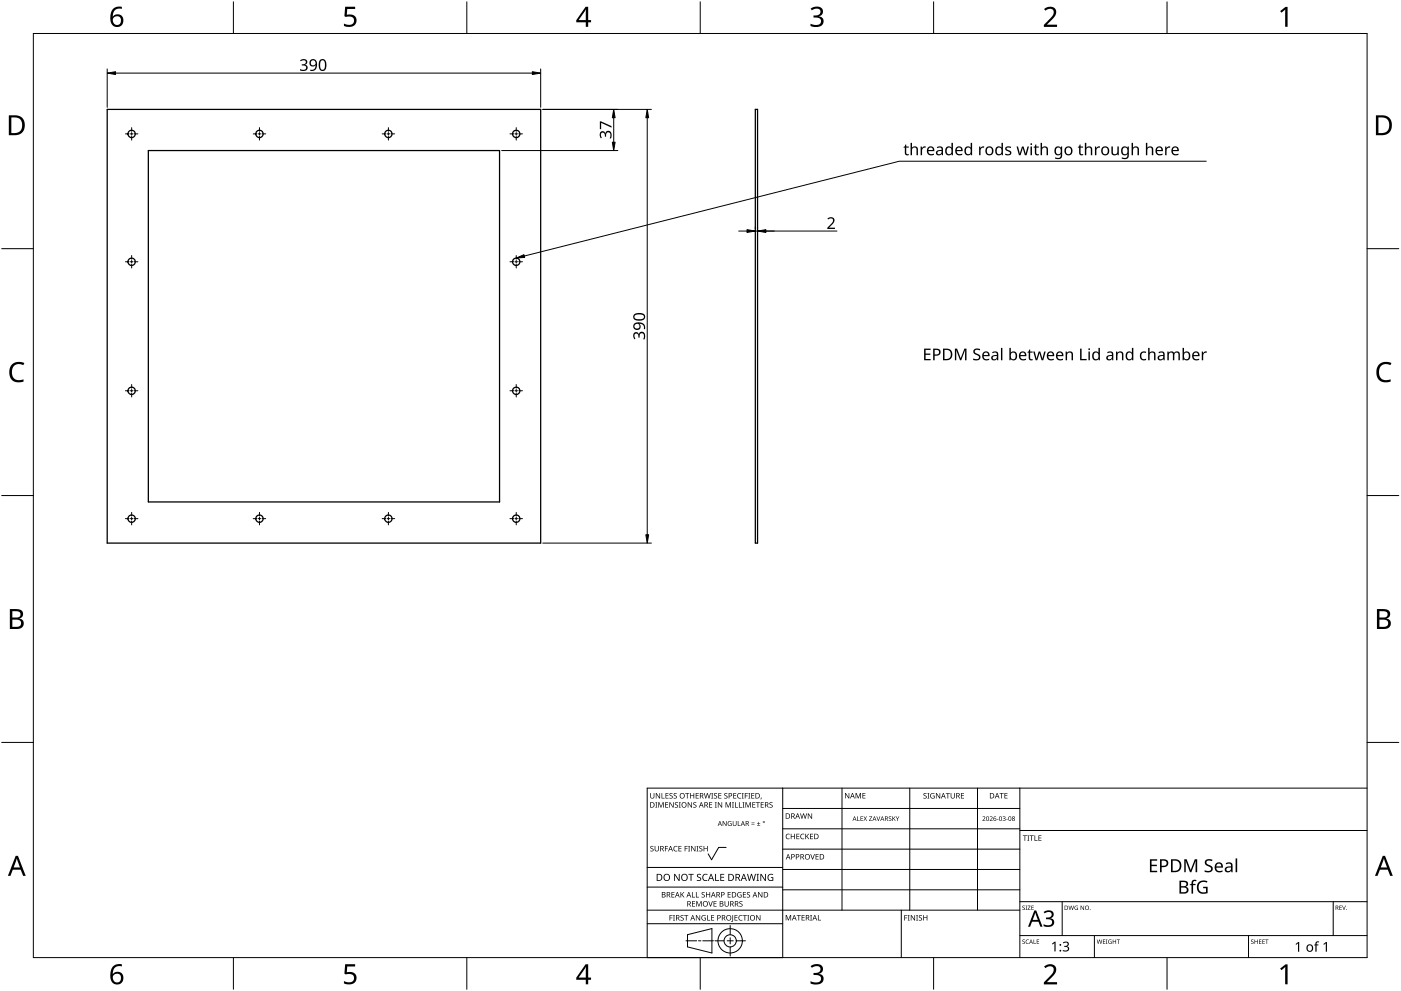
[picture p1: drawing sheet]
<svg xmlns="http://www.w3.org/2000/svg" width="420mm" height="297mm" viewBox="0 0 420 297" stroke-linecap="round" stroke-linejoin="round" font-family="sans-serif">
<g fill="none" stroke="#000" stroke-width=".38">
<path d="M32.2 32.8h129.9v130h-129.9zM226.5 32.8h.7v130h-.7zM44.5 45.1h105.3v105.4h-105.3z"/>
<circle cx="39.5" cy="40.1" r="1.11"/>
<circle cx="77.8" cy="40.1" r="1.1"/>
<circle cx="116.5" cy="40.1" r="1.11"/>
<circle cx="154.8" cy="40.1" r="1.1"/>
<circle cx="39.5" cy="78.5" r="1.11"/>
<circle cx="154.8" cy="78.5" r="1.1"/>
<circle cx="39.5" cy="117.1" r="1.11"/>
<circle cx="154.8" cy="117.1" r="1.1"/>
<circle cx="39.5" cy="155.5" r="1.11"/>
<circle cx="77.8" cy="155.5" r="1.1"/>
<circle cx="116.5" cy="155.5" r="1.11"/>
<circle cx="154.8" cy="155.5" r="1.1"/>
</g>
<path d="M10 10h400v277h-400z" fill="none" stroke="#000" stroke-width=".3"/>
<g fill="none" stroke="#000" stroke-width=".3">
<path d="M70 .5v9.5M140 .5v9.5M210 .5v9.5M280 .5v9.5M350 .5v9.5M.5 74.5h9.5M419.5 74.5h-9.5M.5 148.5h9.5M410 148.5h9.5M10 222.5h-9.5M410 222.5h9.5M70 287v9.5"/>
<path d="M140 287v9.5M210 287v9.5M280 287v9.5M350 287v9.5"/>
</g>
<g fill="#000">
<path d="M103.5 2h3v.7h-2.4l-.1 1.7a2.01 2.01 0 0 1 3 1.7 2.01 2.01 0 0 1-2.8 2l-1.1-.3v-.7a1.93 1.93 0 0 0 3-.6 1.37 1.37 0 0 0-.5-1.4 1.37 1.37 0 0 0-1.4-.1l-.5 .1-.4-.3zM243.1 2.6a2.32 2.32 0 0 1 3.7 .5 1.46 1.46 0 0 1-1.2 1.8 1.59 1.59 0 0 1 1.4 1.8 1.59 1.59 0 0 1-1.8 1.4l-2.1-.3v-.7a2.12 2.12 0 0 0 3.1-.5 1.21 1.21 0 0 0-1.6-1.3h-.6v-.7a1.53 1.53 0 0 0 2.1-1.1 1.49 1.49 0 0 0-2.6-.4zM313.1 2.7a2.03 2.03 0 0 1 2.1-.8 2.03 2.03 0 0 1 1.6 1.7 3.9 3.9 0 0 1-1.6 2.5l-1.2 1.3h3v.7h-3.9v-.6l1.5-1.6a2.56 2.56 0 0 0 1.3-2.9 1.62 1.62 0 0 0-2.4 .2zM383.9 3.3l1.6-1.2h.6v5.9h-.7l.1-5.2-1.2 1zM3.5 109.3a3.3 3.3 0 0 1 3.8-.5l-.3 .7a2.26 2.26 0 0 0-2.6 0 2.26 2.26 0 0 0-.8 2.6 2.12 2.12 0 0 0 3.1 1.7l.4-.1v.7a2.98 2.98 0 0 1-3.4-.4 2.98 2.98 0 0 1-.8-3.3zM413.5 109.3a3.3 3.3 0 0 1 3.8-.5l-.3 .7a2.26 2.26 0 0 0-2.7 0 2.26 2.26 0 0 0-.7 2.6 2.12 2.12 0 0 0 3.1 1.7l.4-.1v.7a2.98 2.98 0 0 1-3.4-.4 2.98 2.98 0 0 1-.8-3.3zM103.5 289h3v.7h-2.4l-.1 1.7a2.01 2.01 0 0 1 3 1.7 2.01 2.01 0 0 1-2.8 2l-1.1-.4v-.6a1.93 1.93 0 0 0 3-.7 1.37 1.37 0 0 0-.5-1.3 1.37 1.37 0 0 0-1.4-.1l-.5 .1-.4-.3zM243.1 289.6a2.32 2.32 0 0 1 3.7 .5 1.46 1.46 0 0 1-1.2 1.8 1.59 1.59 0 0 1 1.4 1.8 1.59 1.59 0 0 1-1.8 1.4l-2.1-.3v-.7a2.12 2.12 0 0 0 3.1-.5 1.21 1.21 0 0 0-1.6-1.4h-.6v-.6a1.53 1.53 0 0 0 2.1-1.1 1.49 1.49 0 0 0-2.6-.4zM313.1 289.7a2.03 2.03 0 0 1 2.1-.8 2.03 2.03 0 0 1 1.6 1.7 3.9 3.9 0 0 1-1.6 2.5l-1.2 1.3h3v.7h-3.9v-.7l1.5-1.5a2.56 2.56 0 0 0 1.3-2.9 1.62 1.62 0 0 0-2.4 .2zM383.9 290.3l1.6-1.2h.6v5.9h-.7l.1-5.2-1.2 1z"/>
<path d="M33.9 2.6a2.88 2.88 0 0 1 2.6-.6v.7a2.02 2.02 0 0 0-2.6 2.3 1.83 1.83 0 0 1 2.5-.3 1.83 1.83 0 0 1 .3 2.6 2.07 2.07 0 0 1-2.5 .6 2.07 2.07 0 0 1-1.1-2.4 4 4 0 0 1 .8-2.9zM33.8 6.2a1.3 1.3 0 0 0 2.6 0 1.3 1.3 0 0 0-2.6 0z"/>
<path d="M175.6 2h.8v4h.9v.7h-.9v1.3h-.7v-1.3h-2.9v-.6zM175.7 2.8l-2.2 3.2h2.2z"/>
<path d="M2.6 34.6h1.9a2.99 2.99 0 0 1 2.9 3 2.99 2.99 0 0 1-3.1 2.9h-1.7zM3.4 35.2v4.7h.8a2.35 2.35 0 0 0 2.4-2.1 2.35 2.35 0 0 0-1.9-2.6z"/>
<path d="M412.6 34.6h1.9a2.68 2.68 0 0 1 2.9 2.9 2.78 2.78 0 0 1-3.1 3h-1.7zM413.4 35.2v4.7h.8a2.35 2.35 0 0 0 2.4-2.1 2.35 2.35 0 0 0-2-2.6z"/>
<path d="M3 182.6h1.7a1.68 1.68 0 0 1 2.2 1.7 1.37 1.37 0 0 1-1.1 1.1 1.61 1.61 0 0 1 1.3 2 1.61 1.61 0 0 1-2 1.1h-2.1zM3.7 185.7v2.2h1.2a1.13 1.13 0 0 0 1.4-1.1 1.13 1.13 0 0 0-1.4-1.1zM3.7 183.2v1.9h1.1a1.02 1.02 0 0 0 1.3-1 1.02 1.02 0 0 0-1.4-.9z"/>
<path d="M412.9 182.6h1.7a1.68 1.68 0 0 1 2.3 1.7 1.37 1.37 0 0 1-1.1 1.1 1.61 1.61 0 0 1 1.3 2 1.61 1.61 0 0 1-2.1 1.1h-2.1zM413.7 185.7v2.2h1.2a1.13 1.13 0 0 0 1.4-1.1 1.13 1.13 0 0 0-1.5-1.1zM413.7 183.2v1.9h1.1a1.02 1.02 0 0 0 1.3-1 1.02 1.02 0 0 0-1.4-.9z"/>
<path d="M4.7 256.5h.7l2.3 6h-.8l-.7-1.8h-2.4l-.7 1.8h-.7zM5 257.3l-.9 2.7h1.9z"/>
<path d="M414.7 256.5h.7l2.3 6h-.8l-.7-1.8h-2.4l-.7 1.8h-.7zM415 257.3l-.9 2.7h1.9z"/>
<path d="M33.9 289.6a2.88 2.88 0 0 1 2.6-.6v.7a2.02 2.02 0 0 0-2.6 2.3 1.83 1.83 0 0 1 2.5-.3 1.83 1.83 0 0 1 .3 2.6 2.07 2.07 0 0 1-2.5 .6 2.07 2.07 0 0 1-1.1-2.4 4 4 0 0 1 .8-2.9zM33.8 293.2a1.3 1.3 0 0 0 2.6 0 1.3 1.3 0 0 0-2.6 0z"/>
<path d="M175.6 289h.8v4h.9v.7h-.9v1.3h-.7v-1.3h-2.9v-.6zM175.7 289.8l-2.2 3.2h2.2z"/>
</g>
<g fill="none" stroke="#000" stroke-width=".3">
<path d="M234.7 236.2v50.8h-40.6v-50.8h215.9M252.5 236.2v36.6M272.8 236.2v36.6M293.2 236.2v36.6M305.9 236.2v50.8M217.8 254h-2.3l-2.1 3.7-1-1.8M234.7 242.3h71.2M234.7 254.5h71.2M305.9 248.4h-71.2M410 248.9h-104.1M194.1 272.8h111.8M219 277.4v2.8"/>
<path d="M234.7 276.9h-40.6M234.7 265.9h-40.6M234.7 260h-40.6M270.3 272.8v14.2M305.9 260.6h-71.2M305.9 266.7h-71.2M305.9 270.3h104.1M318.6 270.3v10.1M399.8 270.3v10.1M205.7 282h3.2M206.2 280.2l7.3-1.9v7.3l-7.3-1.8zM209.5 282h.7"/>
<path d="M214 282h-3.2M214.4 282h2.8M218.1 282h1.8M219 281.1v1.8M219 283.8v2.8M223.6 282h-2.8M328.2 280.4v6.6M374.4 280.4v6.6M410 280.4h-104.1"/>
<circle cx="219" cy="282" r="3.7"/>
<circle cx="219" cy="282" r="1.83"/>
</g>
<g fill="#000">
<path d="M195 237.7h.2v1.1a.42 .42 0 0 0 .4 .4 .42 .42 0 0 0 .4-.4v-1.1h.2v1.1a.62 .62 0 0 1-.6 .6 .62 .62 0 0 1-.6-.6zM196.7 237.7h.2l.9 1.4v-1.4h.2v1.6h-.3l-.8-1.3v1.3h-.2zM198.4 237.7h.2v1.5h.7v.1h-.9zM199.6 237.7h.9v.2h-.7v.5h.6v.2h-.6v.6h.7v.1h-.9zM200.8 237.9l.6-.2 .3 .1v.2a.38 .38 0 0 0-.5-.2 .38 .38 0 0 0-.2 .5 .38 .38 0 0 0 .5 .2l.3 .3-.2 .4-.7 .1h-.2l.1-.2a.41 .41 0 0 0 .6 .1 .41 .41 0 0 0 .1-.5 .41 .41 0 0 0-.5-.2zM202.1 237.9l.5-.2 .4 .1-.1 .2a.38 .38 0 0 0-.5-.2 .38 .38 0 0 0-.2 .5 .38 .38 0 0 0 .5 .2l.3 .3-.1 .4-.7 .1h-.2l.1-.2a.41 .41 0 0 0 .5 .1 .41 .41 0 0 0 .2-.5 .41 .41 0 0 0-.6-.2zM205.5 237.7h1.2v.2h-.5v1.4h-.2v-1.4h-.5zM207 237.7h.2v.7h.8v-.7h.2v1.6h-.2v-.7h-.8v.7h-.2zM208.6 237.7h.9v.2h-.7v.5h.7v.2h-.7v.6h.7v.1h-.9zM211.1 237.7h.2l.4 1.4 .3-1.4h.2l.4 1.4 .4-1.4h.2l-.5 1.6h-.2l-.4-1.3-.3 1.3h-.3zM213.3 237.7h.6l-.2 .2v1.3l.2 .1h-.6l.2-.1v-1.3zM214.2 237.9l.5-.2 .4 .1-.1 .2a.38 .38 0 0 0-.5-.2 .38 .38 0 0 0-.2 .5 .38 .38 0 0 0 .5 .2l.3 .3-.1 .4-.7 .1h-.2l.1-.2a.41 .41 0 0 0 .5 .1 .41 .41 0 0 0 .2-.5 .41 .41 0 0 0-.6-.2z"/>
<path d="M215.4 237.7h.9v.2h-.7v.5h.7v.2h-.7v.6h.7v.1h-.9zM217.3 237.9l.5-.2 .4 .1-.1 .2a.38 .38 0 0 0-.5-.2 .38 .38 0 0 0-.2 .5 .38 .38 0 0 0 .5 .2l.3 .3-.2 .4-.6 .1h-.2l.1-.2a.41 .41 0 0 0 .5 .1 .41 .41 0 0 0 .2-.5 .41 .41 0 0 0-.6-.2zM219.9 237.7h.9v.2h-.7v.5h.7v.2h-.7v.6h.7v.1h-.9zM221.3 237.9l.6-.2 .4 .1-.1 .2a.66 .66 0 0 0-.9 .6 .66 .66 0 0 0 .9 .5 .77 .77 0 0 1-1.1-.1 .77 .77 0 0 1 .2-1.1zM222.5 237.7h.5l-.1 .2v1.3l.1 .1h-.5l.2-.1v-1.3zM223.4 237.7h.9v.2h-.7v.6h.6v.2h-.6v.6h-.2zM224.4 237.7h.6l-.2 .2v1.3l.2 .1h-.6l.2-.1v-1.3zM225.3 237.7h.9v.2h-.7v.5h.7v.2h-.7v.6h.7v.1h-.9zM228.2 239.1h.2l-.3 .5zM253.4 237.7h.3l.8 1.3v-1.3h.2v1.6h-.2l-.9-1.3v1.3h-.2zM256.6 237.7h.3l.5 1.3 .5-1.3h.3v1.6h-.2v-1.4l-.7 1.4-.5-1.4v1.4h-.2zM258.6 237.7h1v.2h-.7v.5h.6v.2h-.6v.5h.7v.2h-1z"/>
<path d="M277 237.9l.6-.2 .3 .1-.1 .2a.38 .38 0 0 0-.5-.2 .38 .38 0 0 0-.1 .5 .38 .38 0 0 0 .5 .2l.2 .3-.1 .4-.7 .1h-.2l.1-.2a.41 .41 0 0 0 .6 .1 .41 .41 0 0 0 .1-.5 .41 .41 0 0 0-.5-.2zM278.1 237.7h.6l-.2 .2v1.3l.2 .1h-.6l.2-.1v-1.3zM279.2 237.9l.7-.2 .4 .1-.1 .2a.67 .67 0 0 0-1 .5 .67 .67 0 0 0 .9 .6v-.4h-.4v-.2h.6v.8a.88 .88 0 0 1-1.2-.2 .88 .88 0 0 1 .1-1.2zM280.7 237.7h.2l.9 1.4v-1.4h.2v1.6h-.3l-.8-1.3v1.3h-.2zM283.7 237.7h1.2v.2h-.5v1.4h-.2v-1.4h-.5zM285.1 237.7h.2v1.1a.42 .42 0 0 0 .4 .4 .42 .42 0 0 0 .4-.4v-1.1h.2v1.1a.62 .62 0 0 1-.6 .6 .62 .62 0 0 1-.6-.6zM288.2 237.7h.9v.2h-.7v.5h.7v.2h-.7v.6h.7v.1h-.9zM299.8 237.7h1.2v.2h-.5v1.4h-.2v-1.4h-.5zM301.2 237.7h.9v.2h-.7v.5h.7v.2h-.7v.5h.7v.2h-.9zM195.1 253.7l.6-.2 .3 .1-.1 .2a.38 .38 0 0 0-.5-.1 .38 .38 0 0 0-.1 .5 .38 .38 0 0 0 .4 .2l.3 .2-.1 .5-.7 .1-.2-.1 .1-.1a.41 .41 0 0 0 .6 .1 .41 .41 0 0 0 .1-.6 .41 .41 0 0 0-.6-.2zM196.5 240.4h.6l-.2 .2v1.3l.2 .2h-.6l.2-.2v-1.3zM196.3 253.6h.2v1a.42 .42 0 0 0 .5 .4 .42 .42 0 0 0 .4-.4v-1h.2v1a.62 .62 0 0 1-.6 .6 .62 .62 0 0 1-.7-.6z"/>
<path d="M197.4 240.4h.3l.5 1.4 .5-1.4h.3v1.7h-.2l.1-1.5-.8 1.5-.5-1.5v1.5h-.2zM199.4 253.6h.9v.1h-.7v.6h.7v.2h-.7v.7h-.2zM199.5 240.4h.9v.2h-.7v.5h.6v.2h-.6v.6h.7v.2h-.9zM200.7 240.4h.3l.8 1.4v-1.4h.2v1.7h-.2l-.9-1.4v1.4h-.2zM202.2 253.8l.4-.3 .6 .1-.1 .2-.4-.1a.66 .66 0 0 0-.5 .9 .66 .66 0 0 0 .9 .4 .77 .77 0 0 1-1.1-.1 .77 .77 0 0 1 .2-1.1zM202.5 240.6l.5-.2 .3 .1v.2a.38 .38 0 0 0-.5-.2 .38 .38 0 0 0-.2 .5 .38 .38 0 0 0 .5 .2 .51 .51 0 0 1 .1 .9 .51 .51 0 0 1-.8-.3l.1 .1a.41 .41 0 0 0 .5 0 .41 .41 0 0 0 .1-.5 .41 .41 0 0 0-.5-.2zM203.6 240.4h.6l-.2 .2v1.3l.2 .2h-.6l.2-.2v-1.3zM203.5 253.6h.9v.1h-.7v.6h.6v.1h-.6v.6h.7v.2h-.9zM205.3 253.6h.9v.1h-.7v.6h.7v.2h-.7v.7h-.2zM206.4 253.6h.6l-.2 .1v1.3l.2 .2h-.6l.2-.2v-1.3zM206.2 240.4h.3l.8 1.4v-1.4h.2v1.7h-.2l-.9-1.4v1.4h-.2zM207.3 253.6h.2l.9 1.3v-1.3h.2v1.6h-.3l-.9-1.4 .1 1.4h-.2z"/>
<path d="M208 240.6l.5-.2 .4 .1-.1 .2a.38 .38 0 0 0-.5-.2 .38 .38 0 0 0-.2 .5 .38 .38 0 0 0 .5 .2 .51 .51 0 0 1 .1 .9 .51 .51 0 0 1-.8-.3l.1 .1a.41 .41 0 0 0 .5 0 .41 .41 0 0 0 .1-.5 .41 .41 0 0 0-.5-.2zM208.9 253.6h.6l-.2 .1v1.3l.2 .2h-.6l.2-.2v-1.3zM209.8 253.7l.5-.2 .3 .1v.2a.38 .38 0 0 0-.5-.1 .38 .38 0 0 0-.2 .5 .38 .38 0 0 0 .5 .2l.3 .2-.2 .5-.7 .1-.1-.1 .1-.1a.41 .41 0 0 0 .5 .1 .41 .41 0 0 0 .1-.6 .41 .41 0 0 0-.5-.2zM211 253.6h.2v.7h.8v-.7h.2v1.6h-.2v-.8h-.8v.8h-.2zM212.7 240.4h.9v.2h-.7v.5h.6v.2h-.6v.6h.7v.2h-.9zM214.4 240.4h.6l-.2 .2v1.3l.2 .2h-.6l.2-.2v-1.3zM215.3 240.4h.2l.9 1.4v-1.4h.2v1.7h-.3l-.8-1.4v1.4h-.2zM216.7 246.1h.2l.8 1.2v-1.2h.2v1.5h-.2l-.8-1.2v1.2h-.2zM217.6 240.4h.3l.5 1.4 .5-1.4h.3v1.7h-.2v-1.5l-.7 1.5-.5-1.5v1.5h-.2zM218.4 246.3l1-.1-.2 .1a.6 .6 0 0 0-.8 .5 .6 .6 0 0 0 .8 .6v-.4l-.3-.2h.5v.7a.8 .8 0 0 1-1-.2 .8 .8 0 0 1 0-1zM219.5 240.4h.6l-.2 .2v1.3l.2 .2h-.6l.2-.2v-1.3zM220.4 240.4h.2v1.5h.7v.2h-.9z"/>
<path d="M219.8 246.1h.1v.9a.38 .38 0 0 0 .4 .4 .38 .38 0 0 0 .4-.4v-.9h.2v.9a.56 .56 0 0 1-.6 .6 .56 .56 0 0 1-.5-.6zM221.3 246.1h.1v1.3h.7v.2h-.8zM221.6 240.4h.2v1.5h.7v.2h-.9zM222.7 240.4h.6l-.2 .2v1.3l.2 .2h-.6l.2-.2v-1.3zM223.6 240.4h.3l.5 1.4 .5-1.4h.3v1.7h-.2v-1.5l-.7 1.5-.6-1.5 .1 1.5h-.2zM225.4 247l.9 .1zM225.4 246.6l.9 .1zM225.6 240.4h.9v.2h-.7v.5h.7v.2h-.7v.6h.7v.2h-.9zM227 247.4l1 .2zM226.7 240.4h1.2v.2h-.5v1.5h-.2v-1.5h-.5zM227.4 246.3l.2 .5h.4l-.4 .1v.4l-.2-.4h-.4l.4-.1zM228.1 240.4h1v.2h-.7v.5h.6v.2h-.6v.6h.7v.2h-1z"/>
<path d="M230.8 240.6l.6-.2 .3 .1-.1 .2a.38 .38 0 0 0-.5-.2 .38 .38 0 0 0-.1 .5 .38 .38 0 0 0 .5 .2 .51 .51 0 0 1 0 .9 .51 .51 0 0 1-.8-.3l.1 .1a.41 .41 0 0 0 .6 0 .41 .41 0 0 0 .1-.5 .41 .41 0 0 0-.5-.2zM235.8 250.1l.5-.2 .6 .1-.1 .2-.4-.1a.66 .66 0 0 0-.5 .8 .66 .66 0 0 0 .9 .4 .77 .77 0 0 1-1.1-.1 .77 .77 0 0 1 .1-1.1zM237.2 249.9h.2v.7h.8v-.7h.2v1.6h-.2v-.7h-.8v.7h-.2zM238.8 249.9h.9v.2h-.7v.5h.7v.2h-.7v.5h.7v.2h-.9zM240.2 250.1l.6-.2 .4 .1v.2a.66 .66 0 0 0-1 .5 .66 .66 0 0 0 1 .6 .77 .77 0 0 1-1.1-.1 .77 .77 0 0 1 .1-1.1zM240 243.8h.2l.3 1.4 .4-1.4h.2l.4 1.4 .3-1.4h.2l-.4 1.6h-.2l-.4-1.4-.4 1.4h-.2zM241.5 249.9h.2v.8l.7-.8h.3l-.7 .7 .7 .9h-.2l-.6-.7-.2 .7h-.2zM243 256h.2l.5 1.4 .5-1.4h.2l-.6 1.6h-.2zM242.3 243.8h.2l.9 1.3v-1.3h.1v1.6h-.2l-.9-1.3 .1 1.3h-.2zM242.9 249.9h.9v.2h-.7v.5h.7v.2h-.7v.5h.7v.2h-.9zM244.6 256h.9v.2h-.7v.5h.7v.2h-.7v.5h.7v.2h-.9zM257.1 244.7h.1v1.2l.6 .2h-.7z"/>
<path d="M258.1 244.7h.7l-.6 .1v.5h.6l-.6 .1v.5l.6 .2h-.7zM259 244.7l.5 .5 .5-.5-.4 .6 .4 .8-.5-.6-.6 .6 .5-.8zM260.6 244.7h.9l-.7 1.2 .8 .2h-1l.7-1.3zM262.9 244.7h.1l.4 1.2 .4-1.2h.2l-.5 1.4h-.2zM266.6 244.8l.4-.1 .3 .2a.33 .33 0 0 0-.5-.1 .33 .33 0 0 0-.1 .5 .33 .33 0 0 0 .5 .1 .43 .43 0 0 1 0 .7 .43 .43 0 0 1-.7-.3 .33 .33 0 0 0 .5 .2 .33 .33 0 0 0 0-.5l-.4-.3zM267.6 244.7h.2v.7l.8-.7-.5 .6 .5 .8-.7-.7-.1 .7h-.2zM268.6 244.7l.6 .7 .5-.7-.4 .8v.6h-.2v-.6zM294.7 244.8a.49 .49 0 0 1 .7 .1 .49 .49 0 0 1-.3 .7l-.3 .3 .7 .2h-.9l.4-.5a.37 .37 0 0 0 .4-.6 .37 .37 0 0 0-.7-.1zM296.8 244.8a.49 .49 0 0 1 .8 .1 .49 .49 0 0 1-.3 .7l-.3 .3 .7 .2h-.9l.4-.5a.37 .37 0 0 0 .3-.6 .37 .37 0 0 0-.6-.1zM299 245.5l.4 .1zM300.7 244.8a.42 .42 0 0 1 .7-.2 .42 .42 0 0 1-.1 .7 .44 .44 0 0 1 .2 .7 .44 .44 0 0 1-.7 0l-.1-.2a.35 .35 0 0 0 .5 .2 .35 .35 0 0 0 .1-.5l-.4-.2a.3 .3 0 0 0 .4-.1 .3 .3 0 0 0-.1-.4 .3 .3 0 0 0-.4 .1zM301.8 245.5l.4 .1z"/>
<path d="M306.8 250.4h1.2v.2h-.5v1.4h-.2v-1.4h-.5zM308.1 250.4h.6l-.2 .2v1.3l.2 .1h-.6l.2-.1v-1.3zM308.8 250.4h1.2v.2h-.5v1.4h-.2v-1.4h-.5zM310.2 250.4h.3v1.4h.7v.2h-1zM311.4 250.4h.9v.2h-.7v.5h.7v.2h-.7v.5h.7v.2h-.9zM200.8 274.3h.9v.2h-.7v.5h.7v.2h-.7v.7h-.2zM201.4 267.4h.9v.2h-.7v.5h.6v.1h-.6v.6h.7v.2h-.9zM201.8 274.3h.6l-.2 .2v1.3l.2 .1h-.6l.2-.1v-1.3zM202.2 261.9h.3l1.1 1.8v-1.8h.2v2.1h-.3l-1.1-1.7v1.7h-.2zM204.1 274.4l.6-.1 .3 .1v.1a.38 .38 0 0 0-.5-.1 .38 .38 0 0 0-.2 .5 .38 .38 0 0 0 .5 .2l.3 .3-.2 .4-.7 .1h-.2l.2-.2a.41 .41 0 0 0 .5 .1 .41 .41 0 0 0 .1-.6 .41 .41 0 0 0-.5-.1zM204.1 267.4h.2v.8l.7-.8h.2l-.6 .7 .7 .9h-.3l-.6-.8-.1 .8h-.2zM205.2 274.3h1.2v.2h-.5v1.4h-.2v-1.4h-.5z"/>
<path d="M206.4 261.9h1.6v.3h-.6v1.8h-.3v-1.8h-.7zM207.5 267.4h.2v1.4h.7v.2h-.9zM207.5 270.1h.9v.2h-.7v.5h.7v.2h-.7v.6h.7v.1h-.9zM208.7 267.4h.2v1.4h.7v.2h-.9zM208.8 270.1h.3l.5 1.3 .5-1.3h.3v1.6h-.2v-1.4l-.7 1.4-.5-1.4v1.4h-.2zM208.7 274.3h.2l.9 1.3v-1.3h.2v1.6h-.3l-.8-1.3v1.3h-.2zM209.1 262.1l.4-.2 .8 .1-.3 .2a.44 .44 0 0 0-.7 .2 .44 .44 0 0 0 .5 .5l.5 .5-.3 .6a.71 .71 0 0 1-1-.3l.3 .1a.47 .47 0 0 0 .7-.3 .47 .47 0 0 0-.6-.5l-.4-.3zM210.6 274.5l.7-.2 .4 .1-.1 .1a.67 .67 0 0 0-1 .5 .67 .67 0 0 0 .9 .7v-.5h-.4v-.1h.6v.8a.88 .88 0 0 1-1.2-.2 .88 .88 0 0 1 .1-1.2zM210.5 267.5l.5-.1 .4 .1-.1 .1a.38 .38 0 0 0-.5-.1 .38 .38 0 0 0-.2 .5 .38 .38 0 0 0 .5 .2l.3 .3-.1 .4-.7 .1-.2-.1 .1-.1a.41 .41 0 0 0 .5 .1 .41 .41 0 0 0 .2-.6 .41 .41 0 0 0-.6-.1zM210.9 262.2l.7-.3 .6 .1-.1 .3a.85 .85 0 0 0-1.2 .7 .85 .85 0 0 0 1.2 .8v.2a1.1 1.1 0 0 1-1.4-.4 1.1 1.1 0 0 1 .2-1.4zM212.1 274.3h.2v1.4h.7v.2h-.9zM212.4 270.1h.2l.5 1.4 .5-1.4h.2l-.6 1.6h-.2z"/>
<path d="M211.7 267.4h.2v.7h.9v-.7h.2v1.6h-.2v-.8h-.9v.8h-.2zM213.3 274.3h.9v.2h-.7v.5h.6v.2h-.6v.5h.7v.2h-.9zM214.5 261.9h.2v1.9h1v.2h-1.2zM214 270.1h.9v.2h-.7v.5h.7v.2h-.7v.6h.7v.1h-.9zM216 261.9h1.2v.3h-.9v.6h.8v.3h-.8v.7h.9v.2h-1.2zM217.3 270.1h.2v1.1a.42 .42 0 0 0 .4 .4 .42 .42 0 0 0 .4-.4v-1.1h.3v1.1a.62 .62 0 0 1-.7 .6 .62 .62 0 0 1-.6-.6zM218.2 267.4h.9v.2h-.7v.5h.7v.1h-.7v.6h.7v.2h-.9zM219.6 274.3h.3l-.1 1.7-.5 .3v-.2l.3-.1zM220.3 274.3h.9v.2h-.7v.5h.6v.2h-.6v.5h.7v.2h-.9zM221.3 267.6l.7-.2 .4 .1-.1 .1a.67 .67 0 0 0-1 .5 .67 .67 0 0 0 .9 .7v-.5h-.3v-.2h.5v.8a.88 .88 0 0 1-1.2-.1 .88 .88 0 0 1 .1-1.2zM221.7 274.5l.4-.2 .6 .1-.1 .1h-.4a.66 .66 0 0 0-.5 .8 .66 .66 0 0 0 .9 .4 .77 .77 0 0 1-1.1-.1 .77 .77 0 0 1 .2-1.1zM221.8 270.3l.6-.2 .3 .1-.1 .2a.38 .38 0 0 0-.5-.2 .38 .38 0 0 0-.2 .5 .38 .38 0 0 0 .5 .2 .51 .51 0 0 1 .1 .8 .51 .51 0 0 1-.8-.2h.1a.41 .41 0 0 0 .5 .1 .41 .41 0 0 0 .2-.5 .41 .41 0 0 0-.6-.2z"/>
<path d="M222.8 274.3h1.2v.2h-.5v1.4h-.2v-1.4h-.5zM222.8 267.4h.9v.2h-.7v.5h.7v.1h-.7v.6h.7v.2h-.9zM224.1 274.3h.6l-.2 .2v1.3l.2 .1h-.6l.2-.1v-1.3zM224.1 267.5l.5-.1 .3 .1v.1a.38 .38 0 0 0-.5-.1 .38 .38 0 0 0-.2 .5 .38 .38 0 0 0 .5 .2l.3 .3-.2 .4-.7 .1-.1-.1 .1-.1a.41 .41 0 0 0 .5 .1 .41 .41 0 0 0 .1-.6 .41 .41 0 0 0-.5-.1zM224 261.9h.3l.4 1.8 .5-1.8h.3l.5 1.8 .4-1.8h.3l-.5 2.1h-.3l-.5-1.8-.5 1.8h-.3zM226.9 261.9h.7l-.2 .3v1.6l.2 .2h-.7l.2-.2v-1.6zM226.8 274.3h.2l.9 1.3v-1.3h.2v1.6h-.3l-.9-1.3 .1 1.3h-.2zM227.3 267.4h.3l.8 1.3v-1.3h.2v1.6h-.2l-.9-1.3v1.3h-.2zM228 261.9h.3l1.2 1.8v-1.8h.2v2.1h-.3l-1.1-1.7v1.7h-.3zM230.5 262.2l.9-.3 .5 .1-.1 .3a.87 .87 0 0 0-1.4 .6 .87 .87 0 0 0 1.3 .9v-.6h-.5v-.3h.7v1.1a1.15 1.15 0 0 1-1.5-.3 1.15 1.15 0 0 1 .1-1.5zM235.6 274.3h.3l.5 1.3 .6-1.3h.3v1.6h-.2v-1.4l-.7 1.4-.6-1.4v1.4h-.2zM238.9 274.3h1.3v.2h-.5v1.4h-.2v-1.4h-.6z"/>
<path d="M240.4 274.3h.9v.2h-.7v.5h.7v.1h-.7v.6h.7v.2h-.9zM242.9 274.3h.6l-.2 .1v1.3l.2 .2h-.6l.2-.2v-1.3zM245.3 274.3h.2v1.4h.7v.2h-.9zM271.2 274.3h.9v.2h-.7v.5h.7v.2h-.7v.7h-.2zM272.2 274.3h.6l-.2 .2v1.3l.2 .1h-.6l.2-.1v-1.3zM273.1 274.3h.3l.8 1.3v-1.3h.2v1.6h-.2l-.9-1.3v1.3h-.2zM274.7 274.3h.6l-.2 .2v1.3l.2 .1h-.6l.2-.1v-1.3zM275.6 274.4l.6-.1 .3 .1v.1a.38 .38 0 0 0-.5-.1 .38 .38 0 0 0-.2 .5 .38 .38 0 0 0 .5 .2 .53 .53 0 0 1 .1 .8 .53 .53 0 0 1-.8 0v-.2a.41 .41 0 0 0 .6 .1 .41 .41 0 0 0 .1-.6 .41 .41 0 0 0-.5-.1zM276.9 274.3h.2v.7h.8v-.7h.2v1.6h-.2v-.7h-.8v.7h-.2zM306.7 271.6l.4-.2 .2 .2a.32 .32 0 0 0-.4 0 .32 .32 0 0 0-.1 .4 .32 .32 0 0 0 .4 .1 .41 .41 0 0 1 0 .7 .41 .41 0 0 1-.6-.2 .31 .31 0 0 0 .4 .1 .31 .31 0 0 0 .1-.5l-.5-.2zM307.6 271.5h.4l-.1 1.1 .1 .2h-.4l.1-.2zM308.2 271.5h.8l-.6 1.1 .7 .2h-.9l.6-1.2z"/>
<path d="M309.3 271.5h.7l-.5 .1v.4h.5l-.5 .1v.5l.5 .2h-.7zM313 273.4a1.74 1.74 0 0 1 1.7-.6 1.74 1.74 0 0 1 1.3 1.3 1.18 1.18 0 0 1-1 1.1 1.3 1.3 0 0 1 1.2 1.5 1.3 1.3 0 0 1-1.5 1.1l-1.7-.2v-.6a1.73 1.73 0 0 0 2.5-.4 .99 .99 0 0 0-1.3-1.1h-.5v-.5a1.13 1.13 0 0 0 1.2-.1 1.13 1.13 0 0 0 .4-1.1 1.42 1.42 0 0 0-2 0zM320.4 271.5h.2l.3 1.1 .3-1.1h.1l.4 1.1 .2-1.1h.2l-.4 1.3h-.1l-.3-1.2-.3 1.2h-.2zM322.4 271.6l.9-.1-.3 .1a.53 .53 0 0 0-.6 .6 .53 .53 0 0 0 .7 .4v-.4l-.2-.1h.4v.6a.71 .71 0 0 1-.9-.1 .71 .71 0 0 1 0-1zM324.1 271.5l.9 1v-1h.1v1.3l-.9-1.1-.1 1.1zM344.9 257.6h2.1v.4h-1.6v1.2h1.5v.4h-1.5v1.4h1.6v.4h-2.1zM355.2 257.6h.7l1.2 3.1 1.2-3.1h.7v3.8h-.4v-3.4l-1.3 3.4h-.4l-1.3-3.4v3.4h-.4zM357.6 264l1-.3 .2 .1-.1 .4a.62 .62 0 0 0-.7 0 .62 .62 0 0 0-.2 .7h.7v.4h-.7v2.6h-.5v-2.6h-.5v-.2l.5-.2zM359.5 264.4a2.49 2.49 0 0 1 2.6-.3l-.2 .5a1.6 1.6 0 0 0-2.4 1.2 1.6 1.6 0 0 0 2.2 1.6v-1.2h-.9v-.4h1.4v1.9a2.12 2.12 0 0 1-3.2-1.1v-.2a2.22 2.22 0 0 1 .5-2zM361.5 257.9a1.84 1.84 0 0 1 2.1-.2l-.1 .4-.5-.1a.74 .74 0 0 0-1.2 .4 .74 .74 0 0 0 .9 .9 1.17 1.17 0 0 1 1 1.5 1.17 1.17 0 0 1-1.7 .7l-.7-.2v-.5l.5 .2a.84 .84 0 0 0 1 .1 .84 .84 0 0 0 .3-1l-.6-.4a1.18 1.18 0 0 1-1-1.8zM370.6 257.3h.4v4.1h-.4zM401.7 271.4h.7l-.6 .2v.4h.6l-.6 .1v.5l.6 .1h-.7z"/>
<path d="M402.5 271.4h.2l.4 1.2 .3-1.2h.2l-.5 1.3zM306.7 281.7l.4-.1 .2 .2a.32 .32 0 0 0-.4-.1 .32 .32 0 0 0-.1 .5 .32 .32 0 0 0 .4 .1 .41 .41 0 0 1 0 .6 .41 .41 0 0 1-.6-.2 .31 .31 0 0 0 .4 .2 .31 .31 0 0 0 .1-.5l-.5-.3zM307.8 281.8l.4-.2 .4 .1-.1 .1a.52 .52 0 0 0-.8 .5 .52 .52 0 0 0 .8 .4 .61 .61 0 0 1-.9 0 .61 .61 0 0 1 .2-.9zM310 281.6h.1v1.2l.6 .1h-.7zM310.9 281.6h.7l-.5 .2v.4h.5l-.5 .1v.5l.5 .1h-.7zM315.5 282.9l1.1-.6v2.9h-.4v-2.6l-.5 .5zM318.7 282.5a.98 .98 0 0 1 1.2-.3 .98 .98 0 0 1 .6 1l-.5 .4a.82 .82 0 0 1 .6 1.1 .82 .82 0 0 1-1.1 .5l-.8-.1v-.4l.6 .2a.6 .6 0 0 0 1-.4 .6 .6 0 0 0-.8-.7h-.3v-.3h.3a.58 .58 0 0 0 .6-.7 .58 .58 0 0 0-1-.1l-.2 .1zM328.9 281.6h.2l.3 1.1 .3-1.1h.1l.3 1.1 .3-1.1h.2l-.4 1.3h-.1l-.4-1.1-.3 1.1h-.1zM330.8 281.6h.7l-.6 .2v.4h.6l-.6 .1v.5l.6 .1h-.7zM331.7 281.6h.4l-.1 1.2 .1 .1h-.4l.1-.1zM332.5 281.8l.9-.1-.2 .1a.53 .53 0 0 0-.7 .5 .53 .53 0 0 0 .7 .5v-.4l-.2-.2h.4v.7a.71 .71 0 0 1-.9-.2 .71 .71 0 0 1 0-.9zM333.7 281.6h.2v.6h.6v-.6h.2v1.3h-.2v-.6h-.6v.6h-.2z"/>
<path d="M334.9 281.6h1l-.4 .2v1.1h-.2v-1.1zM375.2 281.7l.5-.1 .2 .2a.32 .32 0 0 0-.4-.1 .32 .32 0 0 0-.1 .5 .32 .32 0 0 0 .4 .1 .41 .41 0 0 1 0 .6 .41 .41 0 0 1-.6-.2 .31 .31 0 0 0 .4 .2 .31 .31 0 0 0 .1-.5l-.5-.3zM376.2 281.6h.2v.6h.7v-.6h.1v1.3h-.1v-.6h-.7v.6h-.2zM377.6 281.6h.7l-.6 .2v.4h.6l-.6 .1v.5l.6 .1h-.7zM378.6 281.6h.7l-.5 .2v.4h.5l-.5 .1v.5l.5 .1h-.7zM379.4 281.6h1l-.4 .2v1.1h-.2v-1.1zM388.5 283l1.1-.6v2.9h-.3v-2.6l-.6 .5zM394.7 282.3l.9-.1-.1 .3h-.5l-.1 .2-.1 .4h.6v.3h-.6v1.9h-.3v-1.9h-.4l.4-.3zM396.9 283l1.1-.6v2.9h-.4v-2.6l-.5 .5z"/>
<path d="M203.7 238.5a.81 .81 0 0 1 1.6 0 .81 .81 0 0 1-1.6 0zM204.2 238l-.1 .5a.6 .6 0 0 0 .6 .6 .6 .6 0 0 0 .6-.7 .6 .6 0 0 0-.8-.5z"/>
<path d="M209.9 237.7h.4a.47 .47 0 0 1 .6 .3 .47 .47 0 0 1-.3 .6l.5 .7h-.3l-.4-.6h-.3v.6h-.2zM210.1 237.9v.6h.2a.31 .31 0 0 0 .4-.3 .31 .31 0 0 0-.4-.3z"/>
<path d="M218.5 237.7h.7l.4 .4-.2 .5-.7 .1v.6h-.2zM218.7 237.9v.6a.39 .39 0 0 0 .7-.3 .39 .39 0 0 0-.7-.3z"/>
<path d="M226.6 237.7h.5a.81 .81 0 0 1 .8 .9 .81 .81 0 0 1-.9 .7h-.4zM226.8 237.9v1.3h.2a.58 .58 0 0 0 .7-.7l-.2-.5z"/>
<path d="M255.6 237.7h.1l.7 1.6h-.2l-.2-.5h-.7l-.2 .5h-.2zM255.6 237.9l-.2 .7h.5z"/>
<path d="M282.8 237.7h.2l.6 1.6h-.2l-.2-.5h-.6l-.2 .5h-.2zM282.9 237.9l-.2 .8h.5z"/>
<path d="M286.8 237.7h.4a.47 .47 0 0 1 .6 .3 .47 .47 0 0 1-.3 .6l.4 .7h-.2l-.4-.6h-.3v.6h-.2zM287 237.9v.6h.2a.31 .31 0 0 0 .4-.3 .31 .31 0 0 0-.4-.3z"/>
<path d="M296.9 237.7h.5a.81 .81 0 0 1 .8 .8 .81 .81 0 0 1-.9 .8h-.4zM297.1 237.9v1.2h.2a.64 .64 0 0 0 .7-.6 .64 .64 0 0 0-.7-.6z"/>
<path d="M298.9 237.7h.2l.7 1.6h-.3l-.1-.5h-.7l-.2 .5h-.2zM299 237.9l-.2 .7h.5z"/>
<path d="M195 240.4h.5a.81 .81 0 0 1 .8 .9 .81 .81 0 0 1-.8 .8h-.5zM195.2 240.6v1.3h.2a.58 .58 0 0 0 .7-.7l-.2-.5z"/>
<path d="M198 253.6h.5a.47 .47 0 0 1 .5 .3 .47 .47 0 0 1-.3 .6l.5 .7h-.3l-.4-.7h-.3v.7h-.2zM198.2 253.7v.6h.3a.31 .31 0 0 0 .3-.3 .31 .31 0 0 0-.4-.3z"/>
<path d="M201 253.6h.2l.6 1.6h-.2l-.2-.5h-.6l-.2 .5h-.2zM201.1 253.8l-.3 .7h.6z"/>
<path d="M204.3 241.3a.81 .81 0 0 1 1.6 0 .81 .81 0 0 1-1.6 0zM204.8 240.7a.62 .62 0 0 0-.1 1 .62 .62 0 0 0 .9-.2h.1a.58 .58 0 0 0-.2-.8 .58 .58 0 0 0-.7 0z"/>
<path d="M210.2 240.4h.2l.6 1.7h-.2l-.2-.5h-.6l-.2 .5h-.2zM210.3 240.7l-.2 .7h.5z"/>
<path d="M211.3 240.4h.4a.47 .47 0 0 1 .6 .4 .47 .47 0 0 1-.3 .5l.4 .8h-.2l-.4-.7h-.3v.7h-.2zM211.5 240.6v.6h.2a.31 .31 0 0 0 .4-.3 .31 .31 0 0 0-.4-.3z"/>
<path d="M215.8 246.1l.7 1.5-.3-.5h-.6l-.4 .5zM215.9 246.3l-.3 .6h.5z"/>
<path d="M222.7 246.1l.7 1.5-.3-.5h-.6l-.4 .5zM222.8 246.3l-.2 .6h.4z"/>
<path d="M223.6 246.1h.4a.42 .42 0 0 1 .5 .3 .42 .42 0 0 1-.2 .5l.4 .7h-.2l-.4-.6h-.3v.6h-.2zM223.8 246.3v.5h.2a.28 .28 0 0 0 .4-.3 .28 .28 0 0 0-.4-.2z"/>
<path d="M228.8 246.4a.31 .31 0 0 1 .6 0 .31 .31 0 0 1-.6 0zM228.9 246.4a.2 .2 0 0 0 .4 0 .2 .2 0 0 0-.4 0z"/>
<path d="M229.4 240.4h.5a.47 .47 0 0 1 .5 .4 .47 .47 0 0 1-.3 .5l.5 .8h-.3l-.4-.7h-.3v.7h-.2zM229.6 240.6v.6h.3a.31 .31 0 0 0 .3-.3 .31 .31 0 0 0-.4-.3z"/>
<path d="M236.3 256h.2l.6 1.6h-.2l-.2-.5h-.7l-.2 .5h-.2zM236.4 256.2l-.3 .7h.5z"/>
<path d="M235.6 243.8h.5a.73 .73 0 0 1 .8 .8 .75 .75 0 0 1-.8 .8h-.5zM235.8 244v1.2h.3a.58 .58 0 0 0 .6-.6l-.2-.5z"/>
<path d="M237.3 243.8h.4a.47 .47 0 0 1 .6 .3 .47 .47 0 0 1-.3 .6l.5 .7h-.3l-.4-.7h-.3v.7h-.2zM237.5 244v.6h.2a.31 .31 0 0 0 .4-.3 .31 .31 0 0 0-.4-.3z"/>
<path d="M237.3 256h.7l.3 .4-.1 .5-.7 .1v.6h-.2zM237.5 256.2v.6a.39 .39 0 0 0 .6-.3 .39 .39 0 0 0-.6-.3z"/>
<path d="M238.7 256h.7l.3 .4-.2 .5-.6 .1v.6h-.2zM238.9 256.2v.6a.39 .39 0 0 0 .6-.3 .39 .39 0 0 0-.6-.3z"/>
<path d="M239.1 243.8h.2l.6 1.6h-.2l-.2-.5h-.6l-.2 .5h-.2zM239.2 244l-.2 .7h.5z"/>
<path d="M240.1 256h.4a.47 .47 0 0 1 .6 .3 .47 .47 0 0 1-.3 .6l.4 .7h-.2l-.4-.6h-.3v.6h-.2zM240.3 256.2v.6h.2a.31 .31 0 0 0 .4-.3 .31 .31 0 0 0-.4-.3z"/>
<path d="M241.3 256.8a.81 .81 0 0 1 1.6 0 .81 .81 0 0 1-1.6 0zM241.8 256.3l-.2 .5a.6 .6 0 0 0 .7 .5 .6 .6 0 0 0 .5-.7 .6 .6 0 0 0-.7-.4z"/>
<path d="M244.2 249.9h.5a.81 .81 0 0 1 .8 .8 .81 .81 0 0 1-.9 .8h-.4zM244.4 250.1v1.3h.2a.57 .57 0 0 0 .7-.7l-.2-.5z"/>
<path d="M245.9 256h.5a.81 .81 0 0 1 .8 .8 .81 .81 0 0 1-.9 .8h-.4zM246.1 256.2v1.3h.2a.57 .57 0 0 0 .6-.7l-.2-.5z"/>
<path d="M256.2 244.7l.7 1.4-.4-.5h-.5l-.3 .5zM256.3 244.9l-.2 .6h.4z"/>
<path d="M262.2 244.7l.7 1.4-.4-.5h-.5l-.4 .5zM262.2 244.9l-.2 .6h.5z"/>
<path d="M264.5 244.7l.7 1.4-.3-.5h-.6l-.3 .5zM264.6 244.9l-.2 .6h.4z"/>
<path d="M265.4 244.7h.4a.39 .39 0 0 1 .5 .3 .39 .39 0 0 1-.3 .4l.4 .7-.6-.6h-.2v.6h-.2zM265.6 244.8v.5h.2a.26 .26 0 0 0 .3-.2 .26 .26 0 0 0-.3-.3z"/>
<path d="M295.9 244.8l.4-.1 .3 .3v.7l-.3 .4-.3-.1-.2-.3zM296 244.9l-.1 .3a.39 .39 0 0 0 0 .6 .39 .39 0 0 0 .5 0 .39 .39 0 0 0 .1-.6l-.2-.3z"/>
<path d="M298.1 244.8l.6-.1-.5 .2-.1 .5a.46 .46 0 0 1 .7 .2 .46 .46 0 0 1-.5 .6 .46 .46 0 0 1-.4-.6zM298.1 245.6a.3 .3 0 0 0 .6 0 .3 .3 0 0 0-.6 0z"/>
<path d="M299.8 244.8l.4-.1 .2 .3 .1 .7-.3 .4-.3-.1-.2-.3zM299.9 244.9l-.1 .3a.39 .39 0 0 0 0 .6 .39 .39 0 0 0 .5 0 .39 .39 0 0 0 0-.6l-.1-.3z"/>
<path d="M302.6 244.8l.4-.1 .3 .3v.7l-.3 .4-.5-.3zM302.7 244.9l-.1 .3a.39 .39 0 0 0 0 .6 .39 .39 0 0 0 .5 0 .39 .39 0 0 0 0-.6l-.1-.3z"/>
<path d="M303.6 244.8l.3-.1a.34 .34 0 0 1 .4 .2 .34 .34 0 0 1-.2 .4 .38 .38 0 0 1 .1 .6 .38 .38 0 0 1-.6 0 .38 .38 0 0 1 .2-.6zM303.7 245.7a.27 .27 0 0 0 .5 0 .27 .27 0 0 0-.5 0zM303.7 245a.25 .25 0 0 0 .5 0 .25 .25 0 0 0-.5 0z"/>
<path d="M347.9 257.6h1a1.22 1.22 0 0 1 1.5 1.2 1.22 1.22 0 0 1-1.6 1.1h-.4v1.5h-.5zM348.4 258v1.5a.97 .97 0 0 0 1.1-.1 .97 .97 0 0 0 .3-1l-.5-.4z"/>
<path d="M351.2 257.6h1.2a1.94 1.94 0 0 1 1.9 2 1.94 1.94 0 0 1-2 1.8h-1.1zM351.7 258v3h.5a1.53 1.53 0 0 0 1.6-1.5 1.53 1.53 0 0 0-1.5-1.5z"/>
<path d="M198.5 267.4h.4a.42 .42 0 0 1 .6 .2 .42 .42 0 0 1-.2 .6 .44 .44 0 0 1 .3 .5 .44 .44 0 0 1-.5 .3h-.6zM198.7 268.2v.6h.3a.31 .31 0 0 0 .4-.3 .31 .31 0 0 0-.4-.3zM198.7 267.6v.5h.3a.28 .28 0 0 0 .3-.3 .28 .28 0 0 0-.3-.2z"/>
<path d="M196.9 261.9h.7a1.05 1.05 0 0 1 1 1.1 1.05 1.05 0 0 1-1.1 1h-.6zM197.2 262.2v1.6h.3a.83 .83 0 0 0 .8-.8 .83 .83 0 0 0-.7-.8z"/>
<path d="M200 267.4h.4a.47 .47 0 0 1 .6 .3 .47 .47 0 0 1-.3 .6l.4 .7h-.2l-.4-.7h-.3v.7h-.2zM200.2 267.6v.6h.2a.31 .31 0 0 0 .4-.3 .31 .31 0 0 0-.4-.3z"/>
<path d="M199.2 262.2a1.02 1.02 0 0 1 1.6 .1 1.02 1.02 0 0 1-.3 1.5 1.02 1.02 0 0 1-1.5-.5zM199.5 262.3a.83 .83 0 0 0-.2 1.2 .83 .83 0 0 0 1.1 .2l.2-.2a.81 .81 0 0 0-.1-1.1 .81 .81 0 0 0-1-.1z"/>
<path d="M202.7 274.3h.5a.47 .47 0 0 1 .6 .3 .47 .47 0 0 1-.3 .6l.4 .7h-.2l-.4-.7h-.4v.7h-.2zM202.9 274.5v.6h.3a.31 .31 0 0 0 .4-.3 .31 .31 0 0 0-.4-.3z"/>
<path d="M203 267.4h.2l.7 1.6h-.3l-.1-.5h-.7l-.2 .5h-.2zM203.1 267.6l-.2 .7h.5z"/>
<path d="M204.5 262.2a1.02 1.02 0 0 1 1.6 .1 1.02 1.02 0 0 1-.3 1.5 1.02 1.02 0 0 1-1.5-.5zM204.8 262.3a.83 .83 0 0 0-.2 1.2 .83 .83 0 0 0 1.1 .2l.2-.2a.81 .81 0 0 0 0-1.1 .81 .81 0 0 0-1.1-.1z"/>
<path d="M206.1 270.1h.5a.47 .47 0 0 1 .6 .3 .47 .47 0 0 1-.4 .6l.5 .7h-.2l-.4-.6h-.4v.6h-.2zM206.3 270.3v.6h.3a.31 .31 0 0 0 .4-.3 .31 .31 0 0 0-.4-.3z"/>
<path d="M206.5 267.4h.2l.6 1.6h-.2l-.2-.5h-.6l-.2 .5h-.2zM206.6 267.6l-.3 .7h.5z"/>
<path d="M207.7 274.3h.1l.7 1.6h-.2l-.2-.5h-.7l-.2 .5h-.2zM207.7 274.5l-.2 .7h.5z"/>
<path d="M210.7 270.9a.81 .81 0 0 1 1.6 0 .81 .81 0 0 1-1.6 0zM211 270.9a.6 .6 0 0 0 1.2 0 .6 .6 0 0 0-1.2 0z"/>
<path d="M213.1 261.9h.3l.8 2.1h-.3l-.2-.6h-.9l-.2 .6h-.3zM213.2 262.2l-.3 1h.7z"/>
<path d="M213.8 267.4h.2l.6 1.6h-.2l-.2-.5h-.6l-.2 .5h-.2zM213.9 267.6l-.2 .7h.5z"/>
<path d="M214.9 267.4h.4a.47 .47 0 0 1 .6 .3 .47 .47 0 0 1-.3 .6l.4 .7h-.2l-.4-.7h-.3v.7h-.2zM215.1 267.6v.6h.2a.31 .31 0 0 0 .4-.3 .31 .31 0 0 0-.4-.3z"/>
<path d="M215.8 270.1h.5a.42 .42 0 0 1 .6 .2 .42 .42 0 0 1-.3 .6 .44 .44 0 0 1 .4 .5 .44 .44 0 0 1-.6 .3h-.6zM216 271v.6h.4a.31 .31 0 0 0 .4-.3 .31 .31 0 0 0-.4-.3zM216 270.3v.5h.3a.28 .28 0 0 0 .4-.3 .28 .28 0 0 0-.4-.2z"/>
<path d="M215.1 274.3h.7l.3 .4-.1 .5-.7 .1v.6h-.2zM215.3 274.5v.6a.39 .39 0 0 0 .6-.3 .39 .39 0 0 0-.6-.3z"/>
<path d="M216.5 274.3h.4a.47 .47 0 0 1 .6 .3 .47 .47 0 0 1-.3 .6l.4 .7h-.2l-.4-.7h-.3v.7h-.2zM216.7 274.5v.6h.2a.31 .31 0 0 0 .4-.3 .31 .31 0 0 0-.4-.3z"/>
<path d="M216.3 267.4h.7l.3 .3-.2 .5-.6 .2v.6h-.2zM216.5 267.6v.6a.39 .39 0 0 0 .6-.3 .39 .39 0 0 0-.6-.3z"/>
<path d="M219 270.1h.4a.47 .47 0 0 1 .6 .3 .47 .47 0 0 1-.3 .6l.4 .7h-.2l-.4-.6h-.3v.6h-.2zM219.2 270.3v.6h.2a.31 .31 0 0 0 .4-.3 .31 .31 0 0 0-.4-.3z"/>
<path d="M217.7 275.1a.81 .81 0 0 1 1.6 0 .81 .81 0 0 1-1.6 0zM218.2 274.6l-.2 .5a.6 .6 0 0 0 .7 .5 .6 .6 0 0 0 .5-.7 .6 .6 0 0 0-.7-.4z"/>
<path d="M218.4 261.9h.7a1.05 1.05 0 0 1 1 1.1 1.05 1.05 0 0 1-1.1 1h-.6zM218.7 262.2v1.6h.3a.83 .83 0 0 0 .8-.8 .83 .83 0 0 0-.8-.8z"/>
<path d="M220.4 270.1h.4a.47 .47 0 0 1 .6 .3 .47 .47 0 0 1-.3 .6l.4 .7h-.2l-.4-.6h-.3v.6h-.2zM220.6 270.3v.6h.2a.31 .31 0 0 0 .4-.3 .31 .31 0 0 0-.4-.3z"/>
<path d="M219.5 267.4h.5a.81 .81 0 0 1 .8 .8 .81 .81 0 0 1-.9 .8h-.4zM219.7 267.6v1.2h.2a.64 .64 0 0 0 .7-.6 .64 .64 0 0 0-.6-.6z"/>
<path d="M220.6 261.9h.6a.61 .61 0 0 1 .7 .5 .61 .61 0 0 1-.4 .7l.6 .9h-.3l-.5-.8h-.5v.8h-.2zM220.8 262.2v.8h.4a.4 .4 0 0 0 .4-.4 .4 .4 0 0 0-.5-.4z"/>
<path d="M222.9 261.9h.3l.8 2.1h-.3l-.2-.6h-.9l-.2 .6h-.3zM223.1 262.2l-.4 1h.7z"/>
<path d="M224.8 275.1a.81 .81 0 0 1 1.6 0 .81 .81 0 0 1-1.6 0zM225.3 274.6l-.2 .5a.6 .6 0 0 0 .7 .5 .6 .6 0 0 0 .5-.7 .6 .6 0 0 0-.7-.4z"/>
<path d="M226.3 267.4h.2l.6 1.6h-.2l-.2-.5h-.6l-.2 .5h-.2zM226.4 267.6l-.3 .7h.6z"/>
<path d="M229.1 267.4h.5a.81 .81 0 0 1 .8 .8 .81 .81 0 0 1-.9 .8h-.4zM229.3 267.6v1.2h.2a.58 .58 0 0 0 .7-.6l-.2-.5z"/>
<path d="M238.1 274.3h.2l.6 1.6h-.2l-.2-.5h-.6l-.2 .5h-.2zM238.2 274.5l-.3 .7h.6z"/>
<path d="M241.7 274.3h.4a.47 .47 0 0 1 .6 .3 .47 .47 0 0 1-.3 .6l.4 .7h-.2l-.4-.7h-.3v.7h-.2zM241.9 274.5v.6h.2a.31 .31 0 0 0 .4-.4 .31 .31 0 0 0-.4-.2z"/>
<path d="M244.3 274.3h.1l.7 1.6h-.2l-.2-.5h-.7l-.2 .5h-.2zM244.3 274.5l-.2 .7h.5z"/>
<path d="M310.2 272.9h.6l1.9 4.9h-.7l-.6-1.5h-1.9l-.6 1.5h-.6zM310.5 273.5l-.8 2.2h1.5z"/>
<path d="M319.3 271.5h.7l.3 .5a.61 .61 0 0 1-.7 .8h-.3zM319.4 271.6v1h.5l.2-.8z"/>
<path d="M325.3 272.1a.65 .65 0 0 1 1.3 0 .65 .65 0 0 1-1.3 0zM325.6 272.1a.48 .48 0 0 0 .9 0 .48 .48 0 0 0-.9 0z"/>
<path d="M353.7 264h1.1a1 1 0 0 1 1.4 .4 1 1 0 0 1-.5 1.3l-.1 .1a1.06 1.06 0 0 1 .8 1.3 1.06 1.06 0 0 1-1.3 .8h-1.4zM354.2 266v1.4h.8a.73 .73 0 0 0 .9-.7 .73 .73 0 0 0-.9-.7zM354.2 264.4v1.2h.7a.67 .67 0 0 0 .9-.7 .67 .67 0 0 0-.9-.5z"/>
<path d="M364.6 258.9a1.25 1.25 0 0 1 1.6-.3 1.25 1.25 0 0 1 .6 1.5h-2a1.11 1.11 0 0 0 .6 1 1.11 1.11 0 0 0 1.2-.2v.4a1.58 1.58 0 0 1-2.1-.3 1.58 1.58 0 0 1 .1-2.1zM365 259.1l-.2 .6h1.5a.71 .71 0 0 0-.7-.8z"/>
<path d="M367.6 258.7a1.2 1.2 0 0 1 1.3-.3 1.2 1.2 0 0 1 .7 1v2h-.3l-.1-.4a.99 .99 0 0 1-1.3 .5 .99 .99 0 0 1-.5-1.3 .99 .99 0 0 1 1.3-.5h.5v-.2a.65 .65 0 0 0-.4-.6 .65 .65 0 0 0-.7 0l-.3 .2zM367.9 260.3a.66 .66 0 0 0 .5 .9 .66 .66 0 0 0 .8-.7v-.5z"/>
<path d="M400.6 271.4h.3a.37 .37 0 0 1 .5 .3 .37 .37 0 0 1-.3 .5l.4 .5-.8-.5v.5h-.1zM400.7 271.6v.5h.2a.25 .25 0 0 0 .3-.3 .25 .25 0 0 0-.3-.2z"/>
<path d="M309.1 281.6l.7 1.3-.3-.4h-.6l-.3 .4zM309.2 281.8l-.2 .6h.4z"/>
<path d="M391.6 284.2a1.1 1.1 0 0 1 2.2 0 1.1 1.1 0 0 1-2.2 0zM392.4 283.5l-.2 .7a.72 .72 0 0 0 .9 .8 .72 .72 0 0 0 .3-1.2 .63 .63 0 0 0-1-.3z"/>
<circle cx="326.9" cy="272.7" r=".12"/>
<circle cx="403.9" cy="272.6" r=".12"/>
<circle cx="318" cy="285" r=".27"/>
<circle cx="318" cy="283.2" r=".27"/>
</g>
<g fill="none" stroke="#000" stroke-width=".3">
<path d="M39.5 38.3v1.1M39.5 39.7v.8M77.8 38.3v1.1M77.8 39.7v.8M116.5 38.3v1.1M116.5 39.7v.8M154.8 38.3v1.1M154.8 39.7v.8M37.6 40.1h1.1M39.5 40.9v1.1M39.9 40.1h-.8M41.4 40.1h-1.1"/>
<path d="M75.9 40.1h1.1M77.8 40.9v1.1M78.2 40.1h-.8M79.7 40.1h-1.1M114.6 40.1h1.1M116.5 40.9v1.1M116.9 40.1h-.8M118.4 40.1h-1.1M152.9 40.1h1.1M154.8 40.9v1.1M155.2 40.1h-.8M156.7 40.1h-1.1"/>
<path d="M37.6 78.5h1.1M39.1 78.5h.8M39.5 79.2v1.1M39.5 76.6v1.1M39.5 78.1v.7M40.3 78.5h1.1M152.9 78.5h1.1M154.4 78.5h.8M154.8 79.2v1.1M154.8 76.6v1.1M154.8 78.1v.7M155.6 78.5h1.1"/>
<path d="M37.6 117.1h1.1M39.5 117.9v1.1M39.5 115.3v1.1M39.5 116.7v.8M39.9 117.1h-.8M41.4 117.1h-1.1M152.9 117.1h1.1M154.8 117.9v1.1M154.8 115.3v1.1M154.8 116.7v.8M155.2 117.1h-.8M156.7 117.1h-1.1"/>
<path d="M37.6 155.5h1.1M39.1 155.5h.8M39.5 156.2v1.1M39.5 153.6v1.1M39.5 155.1v.7M40.3 155.5h1.1M75.9 155.5h1.1M77.4 155.5h.8M77.8 156.2v1.1M77.8 153.6v1.1M77.8 155.1v.7M78.6 155.5h1.1"/>
<path d="M114.6 155.5h1.1M116.1 155.5h.8M116.5 156.2v1.1M116.5 153.6v1.1M116.5 155.1v.7M117.3 155.5h1.1M152.9 155.5h1.1M154.4 155.5h.8M154.8 156.2v1.1M154.8 153.6v1.1M154.8 155.1v.7M155.6 155.5h1.1"/>
</g>
<g fill="none" stroke="#000" stroke-width=".3">
<path d="M32.2 20.7v11.5M159.6 21.9h-124.9M162.1 20.7v11.5M162.8 32.8h32.6M184.1 35.3v7.3M194.1 35.3v125M150.4 45.1h34.9M361.8 48.3h-92.1l-114.9 29.1M221.5 69.3h2.5M226.5 68v.6M227.2 68v.6M251 69.3h-24.5"/>
<path d="M195.4 162.8h-32.6"/>
</g>
<path d="M32.2 21.9l2.5-.4v.8zM159.6 21.5l2.5 .4-2.5 .4zM184.1 32.8l.4 2.5h-.9zM194.1 32.8l.4 2.5h-.8zM183.6 42.6h.9l-.4 2.5zM154.8 77.4l2.3-1.1 .2 .8zM224 68.8l2.5 .5-2.5 .4zM227.2 69.3l2.5-.5v.9zM193.7 160.3h.8l-.4 2.5z" fill="#000" stroke="#000" stroke-width=".3"/>
<g fill="#000">
<path d="M90 18.1a1.19 1.19 0 0 1 1.3-.5 1.19 1.19 0 0 1 .8 1.1l-.2 .5-.5 .2a.98 .98 0 0 1 .9 1.2 .98 .98 0 0 1-1.4 .7l-.9-.2v-.4l.4 .2a.81 .81 0 0 0 1.1 0 .81 .81 0 0 0 .2-1l-1.2-.3v-.3a.76 .76 0 0 0 1-.1 .76 .76 0 0 0 .1-1l-.7-.1-.7 .3zM180.1 39.6l.4-.3 .5 .1 .5 .6a.98 .98 0 0 1 1.3-.8 .98 .98 0 0 1 .6 1.3l-.2 1h-.4l.2-.5a.81 .81 0 0 0 0-1 .81 .81 0 0 0-1-.2l-.2 1.2h-.4a.76 .76 0 0 0-.1-1 .76 .76 0 0 0-1-.1l-.1 .7 .3 .7-.3 .2a1.65 1.65 0 0 1-.1-1.9zM179.9 36.4l3.5 1.4v.5l-3.1-1.5v1.9h-.4zM271.5 43.3h.3v.6h.7v.3h-.7v1.8l.2 .2h.6l-.1 .3a.77 .77 0 0 1-1.2-.7v-1.6h-.3v-.2l.4-.1zM273.1 42.8h.4v1.5a1 1 0 0 1 1.1-.4 1 1 0 0 1 .7 .9v1.7h-.4v-1.6a.7 .7 0 0 0-.9-.7 .7 .7 0 0 0-.5 1v1.3h-.4zM276.1 43.9h.3l.1 .5 .5-.5h.6v.4h-.6l-.4 .4-.1 1.8h-.4zM293.6 43.9h.4l.1 .5 .4-.5h.7l-.1 .4h-.6l-.3 .4-.1 1.8h-.5zM301.6 44.2l.6-.3 1.1 .1-.2 .4-.5-.2a.42 .42 0 0 0-.7 .2 .42 .42 0 0 0 .4 .5l.8 .5 .2 .4a1.2 1.2 0 0 1-1.9 .6v-.4l.7 .2a.51 .51 0 0 0 .8-.3 .51 .51 0 0 0-.6-.6l-.4-.1a.66 .66 0 0 1-.3-1zM304.9 43.9h.4l.5 2.2 .7-2.2h.5l.6 2.2 .5-2.2h.5l-.7 2.6h-.5l-.7-2.1-.6 2.1h-.5zM310.5 43.3h.3v.6h.7v.3h-.7v1.8l.2 .2h.6l-.1 .3a.77 .77 0 0 1-1.2-.7v-1.6h-.3v-.2l.4-.1zM312.1 42.8h.4v1.5a1 1 0 0 1 1.1-.4 1 1 0 0 1 .7 .9v1.7h-.4v-1.6a.7 .7 0 0 0-.9-.7 .7 .7 0 0 0-.5 1v1.3h-.4zM323.8 43.3h.3v.6h.7v.3h-.7v1.8l.2 .2h.5v.3a.77 .77 0 0 1-1.2-.7v-1.6h-.3v-.2l.3-.1z"/>
<path d="M325.4 42.8h.4v1.5a1 1 0 0 1 1.1-.4 1 1 0 0 1 .7 .9v1.7h-.5v-1.6a.7 .7 0 0 0-.8-.7 .7 .7 0 0 0-.5 1v1.3h-.4zM328.4 43.9h.3l.1 .5 .5-.5h.6l-.1 .4h-.5l-.4 .4-.1 1.8h-.4zM333.3 43.9h.4v1.7a.7 .7 0 0 0 .9 .6 .7 .7 0 0 0 .5-.9v-1.4h.4v2.6h-.3l-.1-.3a1.01 1.01 0 0 1-1.1 .3 1.01 1.01 0 0 1-.7-.9zM339.4 42.8h.4v1.5a1 1 0 0 1 1.1-.4 1 1 0 0 1 .7 .9v1.7h-.5v-1.6a.7 .7 0 0 0-.8-.7 .7 .7 0 0 0-.5 1v1.3h-.4zM343.7 42.8h.4v1.5a1 1 0 0 1 1.1-.4 1 1 0 0 1 .7 .9v1.7h-.5v-1.6a.7 .7 0 0 0-.8-.7 .7 .7 0 0 0-.5 1v1.3h-.4zM349.4 43.9h.4v.5l.5-.5h.7l-.1 .4h-.6l-.3 .4-.1 1.8h-.5zM248.1 65.5a1.21 1.21 0 0 1 2 0 1.21 1.21 0 0 1-.5 1.8l-1 .9h1.8v.4h-2.3v-.3l1.3-1.3a.83 .83 0 0 0 .3-1.3 .83 .83 0 0 0-1.3 .1zM190.1 99.8l.5-.2h.5l.5 .7a.98 .98 0 0 1 1.2-.9 .98 .98 0 0 1 .7 1.4l-.2 .9h-.4l.2-.4a.81 .81 0 0 0 0-1.1 .81 .81 0 0 0-1-.2l-.3 1.2h-.3a.76 .76 0 0 0-.1-1 .76 .76 0 0 0-1-.1l-.1 .7 .3 .7-.3 .2a1.65 1.65 0 0 1-.2-1.9zM277.1 104.5h2v.4h-1.5v1.1h1.4v.4h-1.4v1.2h1.5v.4h-2zM286.4 104.5h.6l1.1 2.9 1.1-2.9h.7v3.5h-.5l.1-3.1-1.2 3.1h-.4l-1.1-3.1v3.1h-.4zM292.1 104.8a1.65 1.65 0 0 1 1.9-.2l-.2 .4-.4-.1a.66 .66 0 0 0-1.1 .3 .66 .66 0 0 0 .8 .8 1.05 1.05 0 0 1 .9 1.4 1.05 1.05 0 0 1-1.5 .6l-.7-.1v-.5l.8 .2a.69 .69 0 0 0 1-.4 .69 .69 0 0 0-.8-.8 1.01 1.01 0 0 1-.7-1.6zM308.7 104.8h.2v.6h.8v.3h-.8l.1 1.7 .2 .3 .5-.1-.1 .4a.77 .77 0 0 1-1.1-.8v-1.5h-.4v-.2l.4-.2z"/>
<path d="M309.9 105.4h.4l.5 2.1 .7-2.1h.5l.6 2.1 .6-2.1h.4l-.7 2.6h-.5l-.7-2.2-.6 2.2h-.5zM319.6 105.4h.3l.1 .3a1 1 0 0 1 1.1-.3 1 1 0 0 1 .7 .9v1.7h-.4v-1.7a.7 .7 0 0 0-.9-.6 .7 .7 0 0 0-.5 .9v1.4h-.4zM323.9 104.5h.5v3.1h1.5v.4h-2zM334.7 105.4h.3l.1 .3a1 1 0 0 1 1.1-.3 1 1 0 0 1 .7 .9v1.7h-.4v-1.7a.7 .7 0 0 0-.9-.6 .7 .7 0 0 0-.5 .9v1.4h-.4zM342.2 105.7l1.1-.4 .5 .2-.2 .3a.95 .95 0 0 0-1.3 .9 .95 .95 0 0 0 1.4 .8v.4l-.7 .1a1.4 1.4 0 0 1-1.1-.9 1.4 1.4 0 0 1 .3-1.4zM344.3 104.3h.5l-.1 1.4a1 1 0 0 1 1.1-.3 1 1 0 0 1 .7 .9v1.7h-.4v-1.7a.7 .7 0 0 0-.9-.6 .7 .7 0 0 0-.4 .9v1.4h-.5zM350.1 105.4h.3l.1 .3a.99 .99 0 0 1 1.6 .1 .93 .93 0 0 1 1.1-.4 .93 .93 0 0 1 .6 .9v1.7h-.4v-1.7a.64 .64 0 0 0-.7-.6 .64 .64 0 0 0-.5 .8v1.5h-.4v-1.7a.66 .66 0 0 0-.9-.6 .66 .66 0 0 0-.4 .9v1.4h-.4zM360.4 105.4h.4v.4l.5-.4 .6-.1v.4l-.6 .1-.4 .3-.1 1.9h-.4z"/>
<path d="M93.1 18a1.22 1.22 0 0 1 1.4-.1 1.22 1.22 0 0 1 .6 1.3 1.64 1.64 0 0 1-2.1 2v-.3h.8l.5-.3 .4-1.1a1.09 1.09 0 0 1-1.7 .1 1.09 1.09 0 0 1 .1-1.6zM93.2 18.8a.76 .76 0 0 0 1.5 0 .76 .76 0 0 0-1.5 0z"/>
<path d="M96 17.9a1.26 1.26 0 0 1 1.5 .1 1.26 1.26 0 0 1 .4 1.5 1.27 1.27 0 0 1-.3 1.4 1.27 1.27 0 0 1-1.5 .2 2.75 2.75 0 0 1-.1-3.2zM96.3 18.3a2.26 2.26 0 0 0 .3 2.6 .95 .95 0 0 0 .9-1.4 1 1 0 0 0-.9-1.4z"/>
<path d="M278.3 44.2a1.13 1.13 0 0 1 1.4-.2 1.13 1.13 0 0 1 .5 1.3h-1.8a1 1 0 0 0 .6 .9 1 1 0 0 0 1.1-.2v.4a1.42 1.42 0 0 1-1.9-.3 1.42 1.42 0 0 1 .1-1.9zM278.6 44.4l-.2 .6h1.4a.63 .63 0 0 0-.7-.8z"/>
<path d="M281 44.1l.2-.1a1.02 1.02 0 0 1 1.6 .7v1.8h-.3l-.1-.3a.89 .89 0 0 1-1.2 .4 .89 .89 0 0 1-.4-1.2 .89 .89 0 0 1 1.1-.4l.5-.1-.1-.5a.85 .85 0 0 0-1.2 0zM281.2 45.5a.61 .61 0 0 0 .6 .8 .61 .61 0 0 0 .6-.8v-.3z"/>
<path d="M283.9 44.1l.8-.2 .7 .3-.1-1.4h.5v3.7h-.4l-.1-.3-.8 .4a1.44 1.44 0 0 1-1.1-1.1 1.44 1.44 0 0 1 .5-1.4zM284.2 44.4a.98 .98 0 0 0-.3 1.2 .98 .98 0 0 0 1.2 .5 .99 .99 0 0 0 .3-1.2 .99 .99 0 0 0-1.2-.5z"/>
<path d="M286.8 44.2a1.13 1.13 0 0 1 1.4-.2 1.13 1.13 0 0 1 .5 1.3h-1.8a1 1 0 0 0 .6 .9 1 1 0 0 0 1.1-.2v.4l-.9 .2a1.39 1.39 0 0 1-1.2-.9 1.39 1.39 0 0 1 .3-1.5zM287.1 44.4l-.2 .6h1.4a.64 .64 0 0 0-.8-.8z"/>
<path d="M289.7 44.1l.7-.2 .7 .3v-1.4h.4v3.7h-.3l-.1-.3a1.14 1.14 0 0 1-1.5 .2 1.14 1.14 0 0 1-.4-1.5zM289.9 44.4a.98 .98 0 0 0-.3 1.2 .98 .98 0 0 0 1.2 .5 .99 .99 0 0 0 .3-1.2 .99 .99 0 0 0-1.2-.5z"/>
<path d="M295.8 44.2a1.23 1.23 0 0 1 1.4-.2 1.23 1.23 0 0 1 .7 1.2 1.28 1.28 0 0 1-1.7 1.3 1.28 1.28 0 0 1-.5-2.1zM296.2 44.4l-.2 .8a.83 .83 0 0 0 .9 1 .83 .83 0 0 0 .6-1.2 .77 .77 0 0 0-.4-.7 .77 .77 0 0 0-.9 .1z"/>
<path d="M298.9 44.1l.8-.2 .7 .3-.1-1.4h.5v3.7h-.4l-.1-.3-.8 .4a1.44 1.44 0 0 1-1.1-1.1 1.44 1.44 0 0 1 .5-1.4zM299.2 44.4l-.2 .4a.97 .97 0 0 0 .6 1.4 1.01 1.01 0 0 0 .8-1 1.01 1.01 0 0 0-1-1z"/>
<path d="M316.7 44.1l.7-.2 .7 .4 .1-.4h.3v2.7a1.31 1.31 0 0 1-2.1 .9v-.4l.2 .1a.89 .89 0 0 0 1 .2 .89 .89 0 0 0 .5-.9v-.3a1.14 1.14 0 0 1-1.5 .2 1.14 1.14 0 0 1-.4-1.5zM316.9 44.4a.98 .98 0 0 0-.3 1.2 .98 .98 0 0 0 1.2 .5 .99 .99 0 0 0 .3-1.2 .99 .99 0 0 0-1.2-.5z"/>
<path d="M319.5 44.2a1.23 1.23 0 0 1 1.5-.2 1.23 1.23 0 0 1 .6 1.2 1.28 1.28 0 0 1-1.7 1.3 1.28 1.28 0 0 1-.5-2.1zM320 44.4l-.3 .8a.83 .83 0 0 0 .9 1 .83 .83 0 0 0 .6-1.2 .77 .77 0 0 0-.4-.7 .77 .77 0 0 0-.8 .1z"/>
<path d="M330.6 44.2a1.23 1.23 0 0 1 1.4-.2 1.23 1.23 0 0 1 .7 1.2 1.28 1.28 0 0 1-1.8 1.3 1.28 1.28 0 0 1-.5-2.1zM331 44.4l-.3 .8a.83 .83 0 0 0 .9 1 .83 .83 0 0 0 .6-1.2 .77 .77 0 0 0-.4-.7 .77 .77 0 0 0-.8 .1z"/>
<path d="M336.7 44.1l.7-.2 .7 .4 .1-.4h.3v2.7a1.31 1.31 0 0 1-2.1 .9v-.4l.2 .1a.89 .89 0 0 0 1 .2 .89 .89 0 0 0 .5-.9v-.3a1.14 1.14 0 0 1-1.5 .2 1.14 1.14 0 0 1-.4-1.5zM336.9 44.4a.98 .98 0 0 0-.3 1.2 .98 .98 0 0 0 1.2 .5 .99 .99 0 0 0 .3-1.2 .99 .99 0 0 0-1.2-.5z"/>
<path d="M346.8 44.2a1.13 1.13 0 0 1 1.4-.2 1.13 1.13 0 0 1 .6 1.3h-1.8a1 1 0 0 0 .6 .9 1 1 0 0 0 1-.2v.4l-.8 .2a1.39 1.39 0 0 1-1.2-.9 1.39 1.39 0 0 1 .2-1.5zM347.2 44.4l-.2 .6h1.3a.64 .64 0 0 0-.8-.8z"/>
<path d="M351.6 44.2a1.13 1.13 0 0 1 1.4-.2 1.13 1.13 0 0 1 .5 1.3h-1.8a1 1 0 0 0 .6 .9 1 1 0 0 0 1.1-.2v.4a1.42 1.42 0 0 1-1.9-.3 1.42 1.42 0 0 1 .1-1.9zM352 44.4l-.3 .6h1.4a.63 .63 0 0 0-.7-.8z"/>
<path d="M190.2 97l1.2-.4a1.64 1.64 0 0 1 2 2.1h-.3v-.8l-.3-.5-1.1-.4a1.13 1.13 0 0 1 .1 1.7 1.13 1.13 0 0 1-1.7 0 1.13 1.13 0 0 1 .1-1.7zM190.3 97.8a.76 .76 0 0 0 1.5 0 .76 .76 0 0 0-1.5 0z"/>
<path d="M190.1 94.3a2.33 2.33 0 0 1 3.4 .4 1.4 1.4 0 0 1-2 1.4 1.19 1.19 0 0 1-1.4-.4 1.19 1.19 0 0 1 0-1.4zM190.5 94.5a.75 .75 0 0 0-.1 .9 .75 .75 0 0 0 .9 .3h.4a.91 .91 0 0 0 1-.2 .91 .91 0 0 0 .2-1l-1.2-.3z"/>
<path d="M279.9 104.5h.9a1.05 1.05 0 0 1 1.3 1 1.29 1.29 0 0 1-1.8 1.1v1.4h-.4zM280.3 104.9v1.4a.85 .85 0 0 0 1-.1 .85 .85 0 0 0 .2-1.1z"/>
<path d="M282.8 104.5h1.1a1.74 1.74 0 0 1 1.7 1.8 1.74 1.74 0 0 1-1.8 1.7h-1zM283.2 104.9v2.7h.5a1.37 1.37 0 0 0 1.4-1.3 1.37 1.37 0 0 0-1.3-1.4z"/>
<path d="M294.9 105.7a1.13 1.13 0 0 1 1.4-.2 1.13 1.13 0 0 1 .5 1.3h-1.8a1 1 0 0 0 .6 .9 1 1 0 0 0 1.1-.2v.4l-.9 .1a1.39 1.39 0 0 1-1.2-.8 1.39 1.39 0 0 1 .3-1.5zM295.2 105.9l-.2 .5h1.3a.65 .65 0 0 0-.3-.7 .65 .65 0 0 0-.8 .2z"/>
<path d="M297.5 105.5h.3a1.02 1.02 0 0 1 1.6 .7v1.8h-.3l-.1-.4a.89 .89 0 0 1-1.2 .5 .89 .89 0 0 1-.4-1.2 .89 .89 0 0 1 1.1-.5h.5l-.1-.5a.85 .85 0 0 0-1.2 0zM297.8 106.9a.59 .59 0 0 0 .5 .9 .59 .59 0 0 0 .6-.7l.1-.4z"/>
<path d="M302.7 104.3h.4v1.4a1.15 1.15 0 0 1 1.5-.2 1.15 1.15 0 0 1 .4 1.5 1.08 1.08 0 0 1-.7 1 1.08 1.08 0 0 1-1.2-.3l-.1 .3h-.3zM303.3 105.9l-.1 .5a.83 .83 0 0 0 .6 1.3 .83 .83 0 0 0 .8-1.3l-.4-.7z"/>
<path d="M305.9 105.7a1.13 1.13 0 0 1 1.4-.2 1.13 1.13 0 0 1 .5 1.3h-1.8a1 1 0 0 0 .6 .9 1 1 0 0 0 1.1-.2v.4a1.42 1.42 0 0 1-1.9-.3 1.42 1.42 0 0 1 .1-1.9zM306.2 105.9l-.2 .5h1.4a.63 .63 0 0 0-.7-.7z"/>
<path d="M314.2 105.7a1.13 1.13 0 0 1 1.4-.2 1.13 1.13 0 0 1 .6 1.3h-1.8a1 1 0 0 0 .6 .9 1 1 0 0 0 1-.2v.4a1.42 1.42 0 0 1-1.8-.3 1.42 1.42 0 0 1 0-1.9zM314.6 105.9l-.2 .5h1.3a.63 .63 0 0 0-.6-.7z"/>
<path d="M317 105.7a1.13 1.13 0 0 1 1.4-.2 1.13 1.13 0 0 1 .5 1.3h-1.8a1 1 0 0 0 .6 .9 1 1 0 0 0 1.1-.2v.4l-.9 .1a1.39 1.39 0 0 1-1.2-.8 1.39 1.39 0 0 1 .3-1.5zM317.3 105.9l-.2 .5h1.4a.65 .65 0 0 0-.4-.7 .65 .65 0 0 0-.8 .2z"/>
<path d="M328 105.5l.7-.2 .8 .4-.1-1.4h.5v3.7h-.4l-.1-.4-.8 .4a1.44 1.44 0 0 1-1.1-1 1.44 1.44 0 0 1 .5-1.5zM328.3 105.8l-.3 .5a.97 .97 0 0 0 .7 1.4 1.01 1.01 0 0 0 .7-1.1 1.01 1.01 0 0 0-.9-.9z"/>
<path d="M332.1 105.5h.2a1.02 1.02 0 0 1 1.6 .7v1.8h-.3l-.1-.4a.89 .89 0 0 1-1.2 .5 .89 .89 0 0 1-.4-1.2 .89 .89 0 0 1 1.1-.5h.5l-.1-.5a.85 .85 0 0 0-1.2 0zM332.3 106.9l-.1 .5 .5 .3a.75 .75 0 0 0 .8-1z"/>
<path d="M338 105.5l.8-.2 .7 .4v-1.4h.4v3.7h-.4v-.4l-.9 .4a1.44 1.44 0 0 1-1.1-1 1.44 1.44 0 0 1 .5-1.5zM338.3 105.8l-.2 .5a.97 .97 0 0 0 .6 1.4 1.01 1.01 0 0 0 .8-1.1 1.01 1.01 0 0 0-1-.9z"/>
<path d="M347.4 105.5h.3a1.02 1.02 0 0 1 1.6 .7v1.8h-.3l-.1-.4a.89 .89 0 0 1-1.2 .5 .89 .89 0 0 1-.4-1.2 .89 .89 0 0 1 1.1-.5h.5l-.1-.5a.85 .85 0 0 0-1.2 0zM347.7 106.9l-.1 .5 .5 .3a.75 .75 0 0 0 .8-1z"/>
<path d="M354.7 104.3h.4v1.4a1.15 1.15 0 0 1 1.5-.2 1.15 1.15 0 0 1 .4 1.5 1.08 1.08 0 0 1-.8 1 1.08 1.08 0 0 1-1.2-.3v.3h-.3zM355.4 105.8a.99 .99 0 0 0-.3 1.3 .99 .99 0 0 0 1.2 .4l.2-.6a.83 .83 0 0 0-.1-1 .83 .83 0 0 0-1-.1z"/>
<path d="M357.8 105.7a1.13 1.13 0 0 1 1.4-.2 1.13 1.13 0 0 1 .5 1.3h-1.7a1 1 0 0 0 .6 .9 1 1 0 0 0 1-.2v.4a1.42 1.42 0 0 1-1.8-.3 1.42 1.42 0 0 1 0-1.9zM358.2 105.9l-.2 .5h1.3a.63 .63 0 0 0-.6-.7z"/>
<circle cx="309.3" cy="43.2" r=".26"/>
<circle cx="326.7" cy="104.7" r=".26"/>
</g>
<path d="M309.3 43.9v2.6M300.4 104.3v3.7M326.6 105.4v2.6" fill="none" stroke="#000" stroke-width=".43"/>
</svg>
